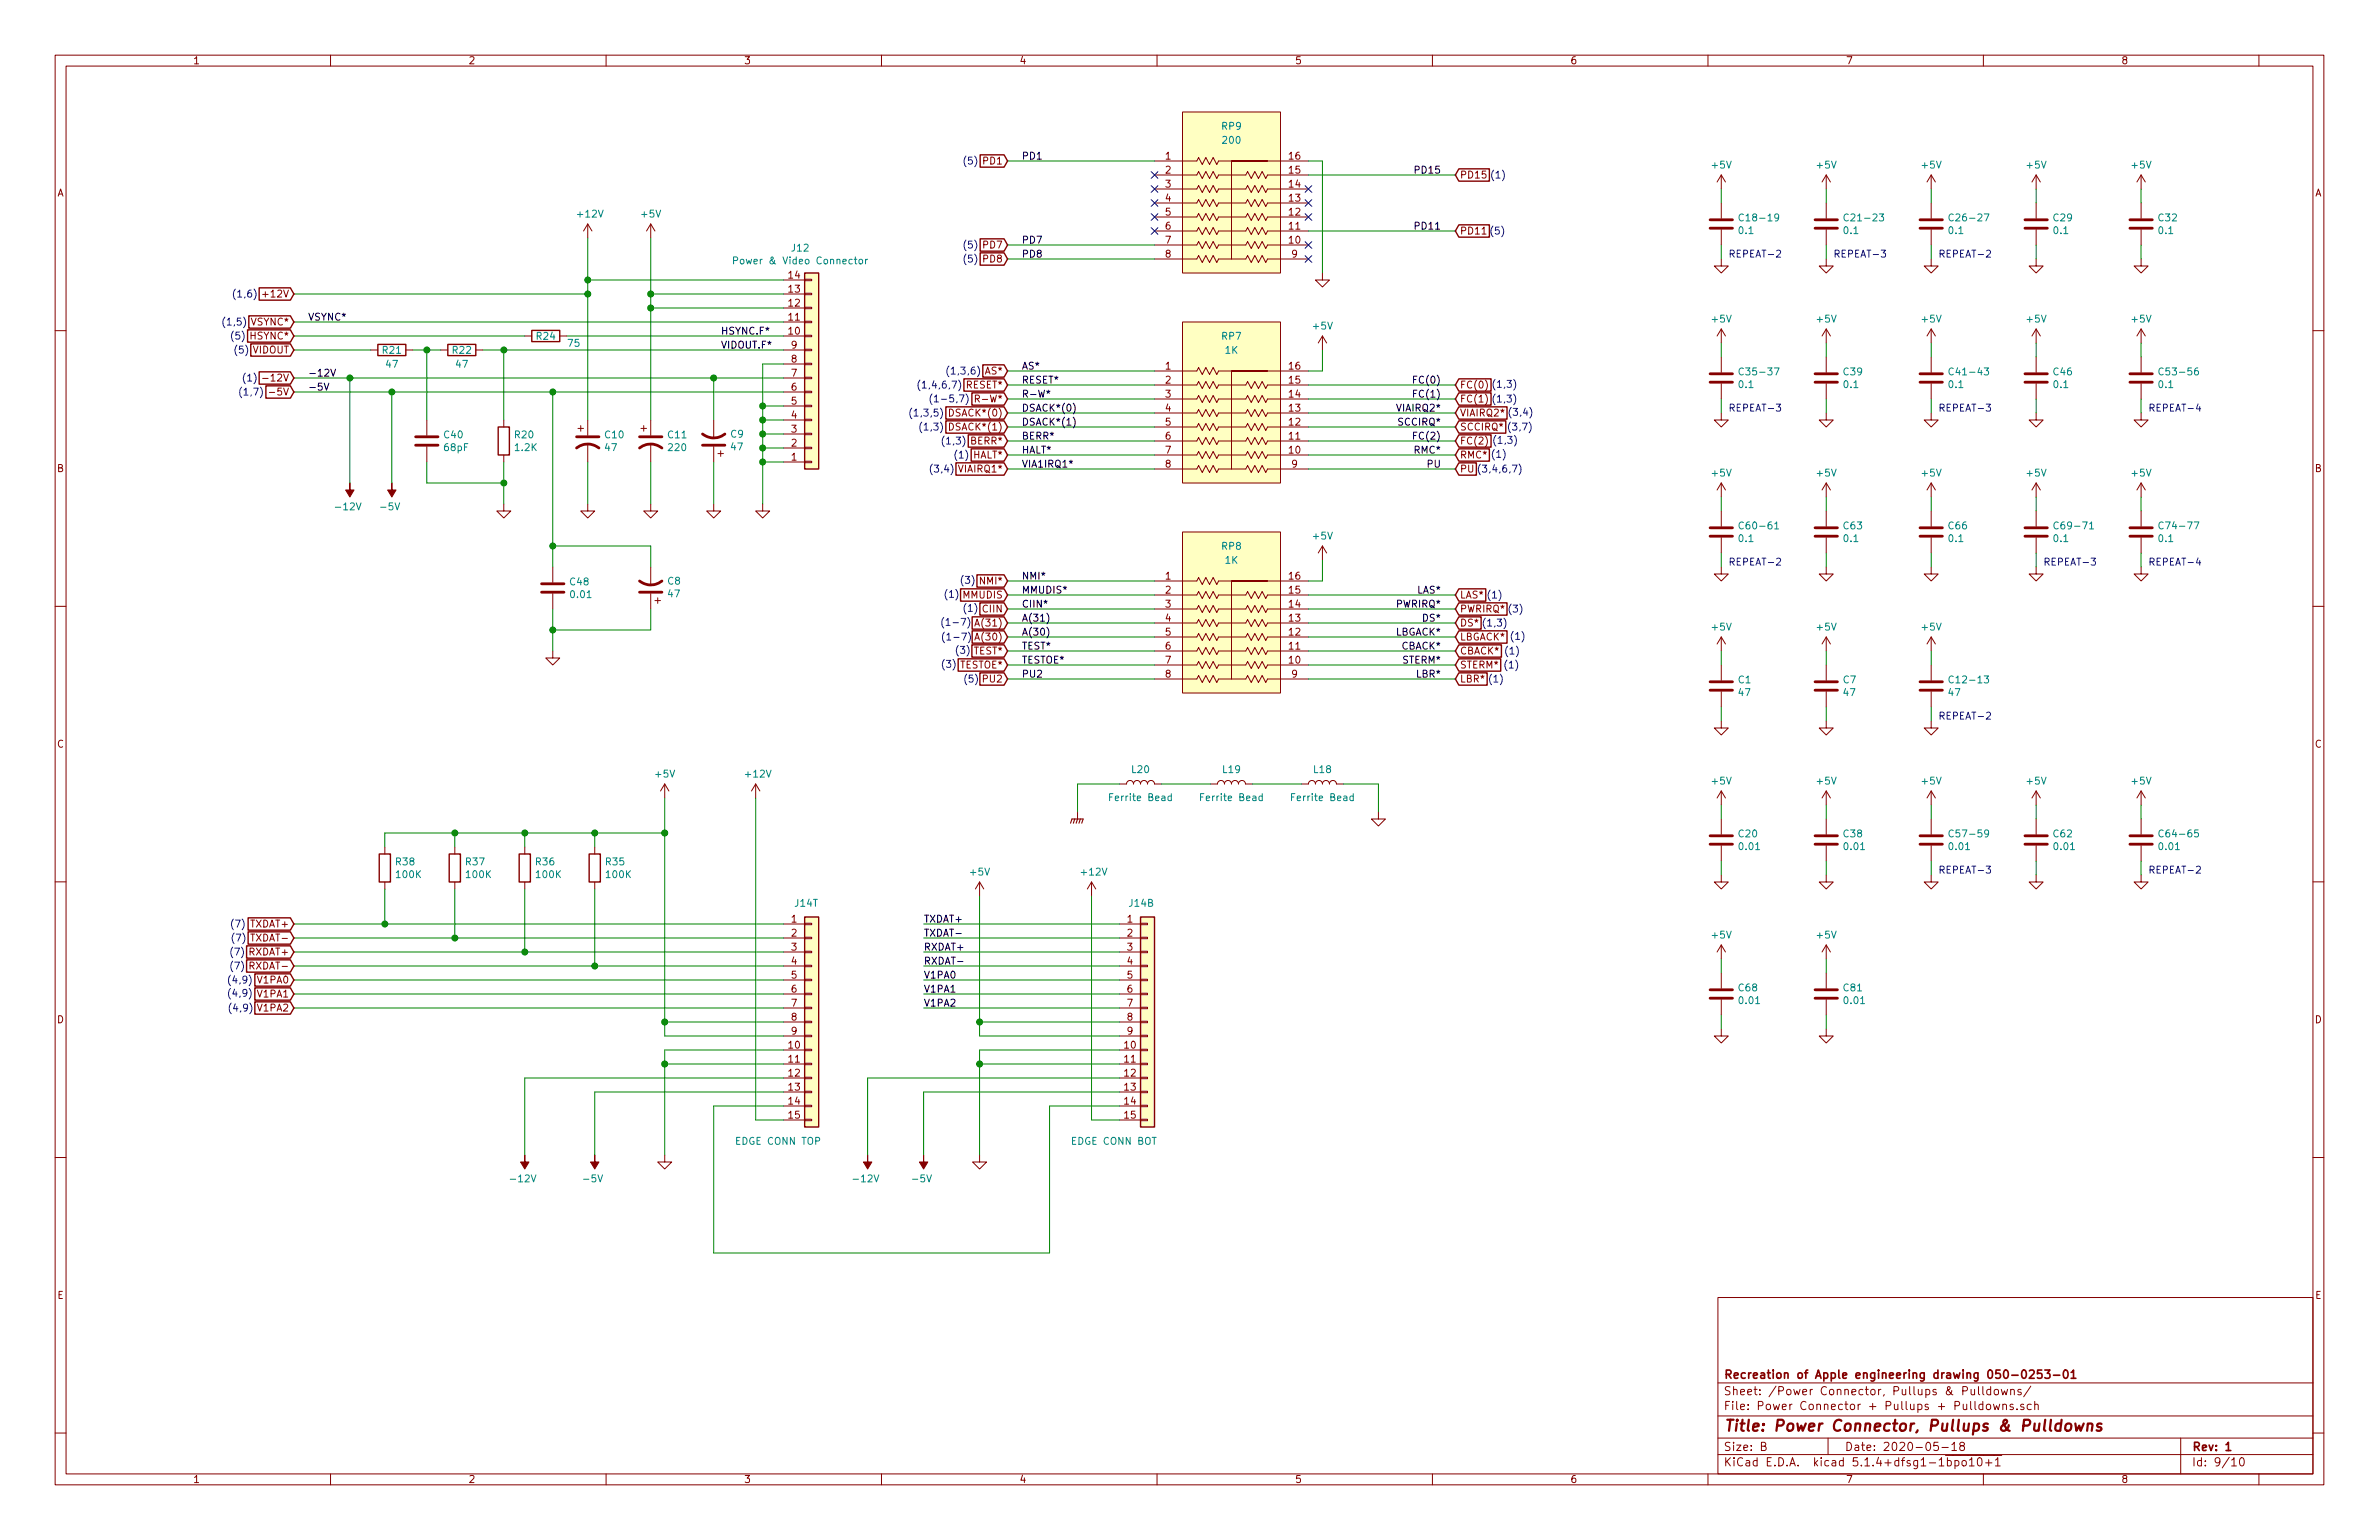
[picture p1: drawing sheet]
<svg xmlns="http://www.w3.org/2000/svg" width="432mm" height="279mm" viewBox="0 0 432 279" stroke-linecap="round" stroke-linejoin="round" font-family="sans-serif">
<defs><g id="words">
<text font-size="2.8" fill="#840000" x="312.8" y="259.7">Title: Power Connector, Pullups &amp; Pulldowns</text>
<g font-size="2.1" fill="#840000">
<text x="312.8" y="250.1">Recreation of Apple engineering drawing 050-0253-01</text>
<text x="312.8" y="255.8">File: Power Connector + Pullups + Pulldowns.sch</text>
<text x="312.8" y="253.1">Sheet: /Power Connector, Pullups &amp; Pulldowns/</text>
<text x="312.8" y="263.2">Size: B</text>
<text x="334.8" y="263.2">Date: 2020-05-18</text>
<text x="397.8" y="263.2">Rev: 1</text>
<text x="312.8" y="266">KiCad E.D.A. kicad 5.1.4+dfsg1-1bpo10+1</text>
<text x="397.8" y="266">Id: 9/10</text>
</g>
<g font-size="1.8" fill="#840000">
<text x="35" y="11.6">1</text>
<text x="85" y="11.6">2</text>
<text x="135" y="11.6">3</text>
<text x="185" y="11.6">4</text>
<text x="235" y="11.6">5</text>
<text x="285" y="11.6">6</text>
<text x="335" y="11.6">7</text>
<text x="385" y="11.6">8</text>
<text x="211.6" y="29">1</text>
<text x="234" y="29">16</text>
<text x="10.4" y="35.6">A</text>
<text x="211.6" y="31.5">2</text>
<text x="211.6" y="34">3</text>
<text x="234" y="34">14</text>
<text x="234" y="31.5">15</text>
<text x="420.2" y="35.6">A</text>
<text x="211.6" y="36.6">4</text>
<text x="211.6" y="39.1">5</text>
<text x="211.6" y="41.7">6</text>
<text x="234" y="41.7">11</text>
<text x="234" y="39.1">12</text>
<text x="234" y="36.6">13</text>
<text x="211.6" y="44.2">7</text>
<text x="211.6" y="46.7">8</text>
<text x="234" y="44.2">10</text>
<text x="234.5" y="46.7">9</text>
<text x="48.4" y="54">+12V</text>
<text x="143.2" y="53.1">13</text>
<text x="143.2" y="50.5">14</text>
<text x="143.2" y="58.2">11</text>
<text x="143.2" y="55.6">12</text>
<text x="143.2" y="60.7">10</text>
<text x="143.7" y="65.8">8</text>
<text x="143.7" y="63.2">9</text>
<text x="48.8" y="69.2">-12V</text>
<text x="49.8" y="71.8">-5V</text>
<text x="143.7" y="70.9">6</text>
<text x="143.7" y="68.3">7</text>
<text x="211.6" y="67.1">1</text>
<text x="211.6" y="69.6">2</text>
<text x="234" y="69.6">15</text>
<text x="234" y="67.1">16</text>
<text x="143.7" y="75.9">4</text>
<text x="143.7" y="73.4">5</text>
<text x="172.9" y="75.6">DSACK*(0)</text>
<text x="177.9" y="73">R-W*</text>
<text x="211.6" y="72.1">3</text>
<text x="211.6" y="74.7">4</text>
<text x="211.6" y="77.2">5</text>
<text x="234" y="77.2">12</text>
<text x="234" y="74.7">13</text>
<text x="234" y="72.1">14</text>
<text x="143.7" y="83.6">1</text>
<text x="143.7" y="81">2</text>
<text x="143.7" y="78.5">3</text>
<text x="172.9" y="78.1">DSACK*(1)</text>
<text x="211.6" y="79.8">6</text>
<text x="211.6" y="82.3">7</text>
<text x="234" y="82.3">10</text>
<text x="234" y="79.8">11</text>
<text x="264.9" y="80.6">FC(2)</text>
<text x="10.4" y="85.6">B</text>
<text x="211.6" y="84.8">8</text>
<text x="234.5" y="84.8">9</text>
<text x="420.2" y="85.6">B</text>
<text x="211.6" y="105.2">1</text>
<text x="211.6" y="107.7">2</text>
<text x="234" y="107.7">15</text>
<text x="234" y="105.2">16</text>
<text x="177.7" y="113.7">A(31)</text>
<text x="211.6" y="110.2">3</text>
<text x="211.6" y="112.8">4</text>
<text x="234" y="112.8">13</text>
<text x="234" y="110.2">14</text>
<text x="211.6" y="115.3">5</text>
<text x="211.6" y="117.9">6</text>
<text x="234" y="117.9">11</text>
<text x="234" y="115.3">12</text>
<text x="211.6" y="120.4">7</text>
<text x="211.6" y="122.9">8</text>
<text x="234" y="120.4">10</text>
<text x="234.5" y="122.9">9</text>
<text x="10.4" y="135.6">C</text>
<text x="420.2" y="135.6">C</text>
<text x="143.7" y="167.4">1</text>
<text x="204.6" y="167.4">1</text>
<text x="46.1" y="170.8">TXDAT-</text>
<text x="143.7" y="169.9">2</text>
<text x="143.7" y="172.5">3</text>
<text x="204.6" y="169.9">2</text>
<text x="204.6" y="172.5">3</text>
<text x="45.9" y="175.9">RXDAT-</text>
<text x="143.7" y="175">4</text>
<text x="143.7" y="177.5">5</text>
<text x="204.6" y="175">4</text>
<text x="204.6" y="177.5">5</text>
<text x="10.4" y="185.6">D</text>
<text x="143.7" y="180.1">6</text>
<text x="143.7" y="182.6">7</text>
<text x="143.7" y="185.2">8</text>
<text x="204.6" y="180.1">6</text>
<text x="204.6" y="182.6">7</text>
<text x="204.6" y="185.2">8</text>
<text x="420.2" y="185.6">D</text>
<text x="143.2" y="190.2">10</text>
<text x="143.7" y="187.7">9</text>
<text x="204.1" y="190.2">10</text>
<text x="204.6" y="187.7">9</text>
<text x="143.2" y="192.8">11</text>
<text x="143.2" y="195.3">12</text>
<text x="143.2" y="197.9">13</text>
<text x="204.1" y="192.8">11</text>
<text x="204.1" y="195.3">12</text>
<text x="204.1" y="197.9">13</text>
<text x="143.2" y="200.4">14</text>
<text x="143.2" y="202.9">15</text>
<text x="204.1" y="200.4">14</text>
<text x="204.1" y="202.9">15</text>
<text x="10.4" y="235.6">E</text>
<text x="420.2" y="235.6">E</text>
<text x="35" y="269">1</text>
<text x="85" y="269">2</text>
<text x="135" y="269">3</text>
<text x="185" y="269">4</text>
<text x="235" y="269">5</text>
<text x="285" y="269">6</text>
<text x="335" y="269">7</text>
<text x="385" y="269">8</text>
</g>
<g font-size="1.8" fill="#008484">
<text x="221.8" y="23.5">RP9</text>
<text x="222" y="26.1">200</text>
<text x="310.8" y="30.6">+5V</text>
<text x="329.9" y="30.6">+5V</text>
<text x="348.9" y="30.6">+5V</text>
<text x="368" y="30.6">+5V</text>
<text x="387" y="30.6">+5V</text>
<text x="105" y="39.5">+12V</text>
<text x="116.5" y="39.5">+5V</text>
<text x="316.4" y="40.2">C18-19</text>
<text x="335.4" y="40.2">C21-23</text>
<text x="354.5" y="40.2">C26-27</text>
<text x="372.8" y="40.2">C29</text>
<text x="391.8" y="40.2">C32</text>
<text x="134.4" y="48">Power &amp; Video Connector</text>
<text x="143.8" y="45.6">J12</text>
<text x="315.7" y="42.5">0.1</text>
<text x="334.7" y="42.5">0.1</text>
<text x="353.8" y="42.5">0.1</text>
<text x="372.8" y="42.5">0.1</text>
<text x="391.9" y="42.5">0.1</text>
<text x="238.4" y="59.8">+5V</text>
<text x="310.8" y="58.5">+5V</text>
<text x="329.9" y="58.5">+5V</text>
<text x="348.9" y="58.5">+5V</text>
<text x="368" y="58.5">+5V</text>
<text x="387" y="58.5">+5V</text>
<text x="69.5" y="64.2">R21</text>
<text x="82.2" y="64.2">R22</text>
<text x="97.4" y="61.6">R24</text>
<text x="103.2" y="62.9">75</text>
<text x="221.8" y="61.6">RP7</text>
<text x="222.4" y="64.2">1K</text>
<text x="70.2" y="66.7">47</text>
<text x="82.9" y="66.7">47</text>
<text x="315.7" y="70.4">0.1</text>
<text x="316.4" y="68.1">C35-37</text>
<text x="334.7" y="68.1">C39</text>
<text x="334.7" y="70.4">0.1</text>
<text x="353.8" y="70.4">0.1</text>
<text x="354.5" y="68.1">C41-43</text>
<text x="372.8" y="68.1">C46</text>
<text x="372.8" y="70.4">0.1</text>
<text x="391.9" y="70.4">0.1</text>
<text x="392.6" y="68.1">C53-56</text>
<text x="80.7" y="79.5">C40</text>
<text x="80.7" y="81.8">68pF</text>
<text x="93.5" y="79.5">R20</text>
<text x="93.6" y="81.8">1.2K</text>
<text x="109.9" y="79.5">C10</text>
<text x="109.9" y="81.8">47</text>
<text x="121.3" y="79.5">C11</text>
<text x="121.4" y="81.8">220</text>
<text x="132.7" y="79.4">C9</text>
<text x="132.8" y="81.7">47</text>
<text x="310.8" y="86.5">+5V</text>
<text x="329.9" y="86.5">+5V</text>
<text x="348.9" y="86.5">+5V</text>
<text x="368" y="86.5">+5V</text>
<text x="387" y="86.5">+5V</text>
<text x="61.3" y="92.6">-12V</text>
<text x="69.4" y="92.6">-5V</text>
<text x="221.8" y="99.7">RP8</text>
<text x="238.4" y="97.9">+5V</text>
<text x="315.7" y="98.3">0.1</text>
<text x="316.4" y="96">C60-61</text>
<text x="334.7" y="96">C63</text>
<text x="334.7" y="98.3">0.1</text>
<text x="353.7" y="96">C66</text>
<text x="353.8" y="98.3">0.1</text>
<text x="372.8" y="98.3">0.1</text>
<text x="373.5" y="96">C69-71</text>
<text x="391.9" y="98.3">0.1</text>
<text x="392.6" y="96">C74-77</text>
<text x="103.5" y="106.2">C48</text>
<text x="121.2" y="106.1">C8</text>
<text x="222.4" y="102.3">1K</text>
<text x="103.7" y="108.5">0.01</text>
<text x="121.3" y="108.4">47</text>
<text x="310.8" y="114.4">+5V</text>
<text x="329.9" y="114.4">+5V</text>
<text x="348.9" y="114.4">+5V</text>
<text x="315.5" y="124">C1</text>
<text x="334.6" y="124">C7</text>
<text x="354.5" y="124">C12-13</text>
<text x="315.6" y="126.3">47</text>
<text x="334.7" y="126.3">47</text>
<text x="353.7" y="126.3">47</text>
<text x="119" y="141.1">+5V</text>
<text x="135.5" y="141.1">+12V</text>
<text x="205.5" y="140.3">L20</text>
<text x="222" y="140.3">L19</text>
<text x="238.5" y="140.3">L18</text>
<text x="310.8" y="142.3">+5V</text>
<text x="329.9" y="142.3">+5V</text>
<text x="348.9" y="142.3">+5V</text>
<text x="368" y="142.3">+5V</text>
<text x="387" y="142.3">+5V</text>
<text x="201.9" y="145.3">Ferrite Bead</text>
<text x="218.4" y="145.3">Ferrite Bead</text>
<text x="234.9" y="145.3">Ferrite Bead</text>
<text x="315.6" y="151.9">C20</text>
<text x="315.8" y="154.2">0.01</text>
<text x="334.7" y="151.9">C38</text>
<text x="334.8" y="154.2">0.01</text>
<text x="353.9" y="154.2">0.01</text>
<text x="354.5" y="151.9">C57-59</text>
<text x="372.8" y="151.9">C62</text>
<text x="372.9" y="154.2">0.01</text>
<text x="392" y="154.2">0.01</text>
<text x="392.6" y="151.9">C64-65</text>
<text x="71.9" y="157">R38</text>
<text x="72" y="159.3">100K</text>
<text x="84.6" y="157">R37</text>
<text x="84.7" y="159.3">100K</text>
<text x="97.3" y="157">R36</text>
<text x="97.4" y="159.3">100K</text>
<text x="110" y="157">R35</text>
<text x="110.1" y="159.3">100K</text>
<text x="176.2" y="158.9">+5V</text>
<text x="196.4" y="158.9">+12V</text>
<text x="144.3" y="164.5">J14T</text>
<text x="205" y="164.5">J14B</text>
<text x="310.8" y="170.3">+5V</text>
<text x="329.9" y="170.3">+5V</text>
<text x="315.6" y="179.9">C68</text>
<text x="334.7" y="179.9">C81</text>
<text x="315.8" y="182.2">0.01</text>
<text x="334.8" y="182.2">0.01</text>
<text x="133.8" y="207.7">EDGE CONN TOP</text>
<text x="194.7" y="207.7">EDGE CONN BOT</text>
<text x="93" y="214.5">-12V</text>
<text x="106.2" y="214.5">-5V</text>
<text x="155.2" y="214.5">-12V</text>
<text x="165.9" y="214.5">-5V</text>
</g>
<g font-size="1.8" fill="#0000c2">
<text x="175.5" y="29.8">(5) PD1</text>
<text x="264.9" y="32.4">PD15 (1)</text>
<text x="175.5" y="47.6">(5) PD8</text>
<text x="175.5" y="45.1">(5) PD7</text>
<text x="264.9" y="42.5">PD11 (5)</text>
<text x="313.7" y="46.7">REPEAT-2</text>
<text x="332.7" y="46.7">REPEAT-3</text>
<text x="351.8" y="46.7">REPEAT-2</text>
<text x="43.2" y="54">(1,6)</text>
<text x="41.3" y="59.1">(1,5) VSYNC*</text>
<text x="42.5" y="61.6">(5) HSYNC*</text>
<text x="43.2" y="64.1">(5) VIDOUT</text>
<text x="44.4" y="71.8">(1,7)</text>
<text x="44.7" y="69.2">(1)</text>
<text x="168.2" y="70.5">(1,4,6,7) RESET*</text>
<text x="173.1" y="67.9">(1,3,6) AS*</text>
<text x="264.9" y="70.5">FC(0) (1,3)</text>
<text x="166.3" y="75.6">(1,3,5)</text>
<text x="170.9" y="73">(1-5,7)</text>
<text x="264.9" y="73">FC(1) (1,3)</text>
<text x="264.9" y="75.6">VIAIRQ2* (3,4)</text>
<text x="313.7" y="74.7">REPEAT-3</text>
<text x="351.8" y="74.7">REPEAT-3</text>
<text x="389.9" y="74.7">REPEAT-4</text>
<text x="167.8" y="78.1">(1,3)</text>
<text x="171.9" y="80.6">(1,3) BERR*</text>
<text x="173.9" y="83.2">(1) HALT*</text>
<text x="264.9" y="78.1">SCCIRQ* (3,7)</text>
<text x="264.9" y="83.2">RMC* (1)</text>
<text x="270.8" y="80.5">(1,3)</text>
<text x="169.7" y="85.7">(3,4) VIAIRQ1*</text>
<text x="264.9" y="85.7">PU (3,4,6,7)</text>
<text x="175" y="105.9">(3) NMI*</text>
<text x="313.7" y="102.6">REPEAT-2</text>
<text x="370.8" y="102.6">REPEAT-3</text>
<text x="389.9" y="102.6">REPEAT-4</text>
<text x="172.1" y="108.5">(1) MMUDIS</text>
<text x="172.7" y="113.5">(1-7)</text>
<text x="175.5" y="111">(1) CIIN</text>
<text x="264.9" y="108.6">LAS* (1)</text>
<text x="264.9" y="111.1">PWRIRQ* (3)</text>
<text x="264.9" y="113.7">DS* (1,3)</text>
<text x="172.8" y="116.2">(1-7) A(30)</text>
<text x="174.1" y="118.6">(3) TEST*</text>
<text x="264.9" y="116.2">LBGACK* (1)</text>
<text x="264.9" y="118.7">CBACK* (1)</text>
<text x="171.6" y="121.2">(3) TESTOE*</text>
<text x="175.6" y="123.8">(5) PU2</text>
<text x="264.9" y="121.3">STERM* (1)</text>
<text x="264.9" y="123.8">LBR* (1)</text>
<text x="351.8" y="130.6">REPEAT-2</text>
<text x="351.8" y="158.5">REPEAT-3</text>
<text x="389.9" y="158.5">REPEAT-2</text>
<text x="42.4" y="173.4">(7) RXDAT+</text>
<text x="42.5" y="168.3">(7) TXDAT+</text>
<text x="42.7" y="170.8">(7)</text>
<text x="42.3" y="178.4">(4,9) V1PA0</text>
<text x="42.4" y="175.9">(7)</text>
<text x="42.3" y="180.8">(4,9) V1PA1</text>
<text x="42.5" y="183.5">(4,9) V1PA2</text>
</g>
<g font-size="1.8">
<text x="185.4" y="29">PD1</text>
<text x="257.2" y="31.5">PD15</text>
<text x="257.2" y="41.7">PD11</text>
<text x="185.4" y="46.7">PD8</text>
<text x="185.4" y="44.2">PD7</text>
<text x="55.9" y="58.2">VSYNC*</text>
<text x="130.8" y="60.7">HSYNC.F*</text>
<text x="130.8" y="63.2">VIDOUT.F*</text>
<text x="55.9" y="68.3">-12V</text>
<text x="55.9" y="70.9">-5V</text>
<text x="185.4" y="67.1">AS*</text>
<text x="185.4" y="69.6">RESET*</text>
<text x="257.1" y="69.6">FC(0)</text>
<text x="185.4" y="72.1">R-W*</text>
<text x="185.4" y="77.2">DSACK*(1)</text>
<text x="185.4" y="74.7">DSACK*(0)</text>
<text x="253.8" y="74.7">VIAIRQ2*</text>
<text x="254.1" y="77.2">SCCIRQ*</text>
<text x="257.1" y="72.1">FC(1)</text>
<text x="185.4" y="82.3">HALT*</text>
<text x="185.4" y="79.8">BERR*</text>
<text x="256.9" y="82.3">RMC*</text>
<text x="257.1" y="79.8">FC(2)</text>
<text x="185.4" y="84.8">VIA1IRQ1*</text>
<text x="259.2" y="84.8">PU</text>
<text x="185.4" y="107.7">MMUDIS*</text>
<text x="185.4" y="105.2">NMI*</text>
<text x="257.4" y="107.7">LAS*</text>
<text x="185.4" y="112.8">A(31)</text>
<text x="185.4" y="110.2">CIIN*</text>
<text x="253.7" y="110.2">PWRIRQ*</text>
<text x="258.5" y="112.8">DS*</text>
<text x="185.4" y="117.9">TEST*</text>
<text x="185.4" y="115.3">A(30)</text>
<text x="253.4" y="115.3">LBGACK*</text>
<text x="254.6" y="117.9">CBACK*</text>
<text x="185.4" y="122.9">PU2</text>
<text x="185.4" y="120.4">TESTOE*</text>
<text x="254.7" y="120.4">STERM*</text>
<text x="257.3" y="122.9">LBR*</text>
<text x="167.6" y="167.4">TXDAT+</text>
<text x="167.6" y="169.9">TXDAT-</text>
<text x="167.6" y="172.5">RXDAT+</text>
<text x="167.6" y="175">RXDAT-</text>
<text x="167.6" y="177.5">V1PA0</text>
<text x="167.6" y="180.1">V1PA1</text>
<text x="167.6" y="182.6">V1PA2</text>
</g>
</g></defs>
<g fill="none" stroke="#840000" stroke-width=".18">
<path d="M10 10h411.8v259.4h-411.8zM12 12h407.8v255.4h-407.8zM60 10v2M110 10v2M160 10v2M210 10v2M260 10v2M310 10v2M360 10v2M410 10v2M209.5 39.4h5.1M209.5 36.8h5.1"/>
<path d="M209.5 34.3h5.1M209.5 31.8h5.1M209.5 29.2h5.1M214.6 20.3h17.8v29.2h-17.8zM214.6 39.4h2.6l.4-.7 .6 1.3 .7-1.3 .6 1.3 .7-1.3 .7 1.3 .3-.6h4.9l.3-.7 .7 1.3 .7-1.3 .6 1.3 .7-1.3 .6 1.3 .4-.6h2.3M214.6 36.8h2.6l.4-.6 .6 1.3 .7-1.3 .6 1.3 .7-1.3 .7 1.3 .3-.7h4.9l.3-.6 .7 1.3 .7-1.3 .6 1.3 .7-1.3 .6 1.3 .4-.7h2.3M214.6 34.3h2.6l.4-.6 .6 1.2 .7-1.2 .6 1.2 .7-1.2 .7 1.2 .3-.6h4.9l.3-.6 .7 1.2 .7-1.2 .6 1.2 .7-1.2 .6 1.2 .4-.6h2.3M214.6 31.8h2.6l.4-.7 .6 1.3 .7-1.3 .6 1.3 .7-1.3 .7 1.3 .3-.6h4.9l.3-.7 .7 1.3 .7-1.3 .6 1.3 .7-1.3 .6 1.3 .4-.6h2.3M214.6 29.2h2.6l.4-.6 .6 1.2 .7-1.2 .6 1.2 .7-1.2 .7 1.2 .3-.6h2.3v17.8M230.1 29.2h-6.6h8.9M232.5 39.4h5M232.5 36.8h5"/>
<path d="M232.5 34.3h5M232.5 31.8h5M232.5 29.2h5M312.4 31.8v2.5M312.4 36.8v2.8M312.4 31.8l-.7 1.2M312.4 31.8l.8 1.2M331.5 31.8l-.8 1.2M331.5 31.8v2.5M331.5 36.8v2.8M331.5 31.8l.7 1.2M350.5 31.8v2.5"/>
<path d="M350.5 36.8v2.8M350.5 31.8l-.7 1.2M350.5 31.8l.8 1.2M369.6 31.8v2.5M369.6 36.8v2.8M369.6 31.8l-.8 1.2M369.6 31.8l.7 1.2M388.6 31.8v2.5M388.6 36.8v2.8M388.6 31.8l-.7 1.2M388.6 31.8l.8 1.2M10 60h2"/>
<path d="M47.7 53.4h1M106.7 40.6v2.6M106.7 40.6l-.8 1.3M106.7 40.6l.7 1.3M118.1 40.6l-.8 1.3M118.1 40.6v2.6M118.1 40.6l.8 1.3M142.2 58.4h3.8M142.2 55.9h3.8M142.2 53.3h3.8M142.2 50.8h3.8M146 58.3h1.3v.2h-1.3z"/>
<path d="M146 55.8h1.3v.2h-1.3zM146 53.2h1.3v.3h-1.3zM146 50.7h1.3v.2h-1.3zM209.5 47h5.1M209.5 44.5h5.1M209.5 41.9h5.1M214.6 58.4h17.8v29.2h-17.8zM214.6 47h2.6l.4-.6 .6 1.2 .7-1.2 .6 1.2 .7-1.2 .7 1.2 .3-.6h2.3M214.6 44.5h2.6l.4-.7 .6 1.3 .7-1.3 .6 1.3 .7-1.3 .7 1.3 .3-.6h4.9l.3-.7 .7 1.3 .7-1.3 .6 1.3 .7-1.3 .6 1.3 .4-.6h2.3M214.6 41.9h2.6l.4-.6 .6 1.2 .7-1.2 .6 1.2 .7-1.2 .7 1.2 .3-.6h4.9l.3-.6 .7 1.2 .7-1.2 .6 1.2 .7-1.2 .6 1.2 .4-.6h2.3M223.5 47h2.6l.3-.6 .7 1.2 .7-1.2 .6 1.2 .7-1.2 .6 1.2 .4-.6h2.3M232.5 47h5"/>
<path d="M232.5 44.5h5M232.5 41.9h5M240 49.5v1.3h1.3l-1.3 1.3-1.2-1.3h1.2M312.4 47v1.3h1.3l-1.3 1.2-1.3-1.2h1.3M312.4 59.7l-.7 1.3M312.4 41.7v2.8M312.4 59.7v2.5M312.4 59.7l.8 1.3M331.5 47v1.3h1.2l-1.2 1.2-1.3-1.2h1.3M331.5 41.7v2.8M331.5 59.7v2.5M331.5 59.7l-.8 1.3"/>
<path d="M331.5 59.7l.7 1.3M350.5 47v1.3h1.3l-1.3 1.2-1.3-1.2h1.3M350.5 41.7v2.8M350.5 59.7v2.5M350.5 59.7l-.7 1.3M350.5 59.7l.8 1.3M369.6 47v1.3h1.2l-1.2 1.2-1.3-1.2h1.3M369.6 41.7v2.8M369.6 59.7v2.5M369.6 59.7l-.8 1.3M369.6 59.7l.7 1.3M388.6 47v1.3h1.3l-1.3 1.2-1.3-1.2h1.3"/>
<path d="M388.6 41.7v2.8M388.6 59.7v2.5M388.6 59.7l-.7 1.3M388.6 59.7l.8 1.3M419.8 60h2M47.7 68.7h1M48.9 71.2h1M67.3 63.5h1.3M73.7 63.5h1.2M77.5 76.2v2.8M80 63.5h1.3M86.4 63.5h1.2"/>
<path d="M91.4 76.2v1.3M95.2 61h1.3M101.6 61h1.3M104.9 77.7h1M105.4 77.2v1M106.7 76.2v2.8M116.3 77.7h1M116.8 77.2v1M118.1 76.2v2.8M129.5 76.2v3.3M142.2 63.5h3.8M142.2 61h3.8"/>
<path d="M142.2 78.7h3.8M142.2 76.2h3.8M142.2 73.7h3.8M142.2 71.1h3.8M142.2 68.6h3.8M142.2 66h3.8M146 63.4h1.3v.2h-1.3zM146 60.8h1.3v.3h-1.3zM146 65.9h1.3v.3h-1.3zM146 71h1.3v.2h-1.3zM146 73.5h1.3v.3h-1.3zM146 76.1h1.3v.2h-1.3z"/>
<path d="M146 78.6h1.3v.3h-1.3zM146 68.5h1.3v.2h-1.3zM172.3 76.8a.64 .64 0 0 1 .8 .6 .64 .64 0 0 1-.8 .6zM172.3 74.2a.64 .64 0 0 1 .8 .7 .64 .64 0 0 1-.8 .6zM177 72.3h.6l.2-.2-.1-.3-.2-.1h-.5v1.2M177.3 72.3l.5 .6M209.5 77.5h5.1M209.5 74.9h5.1M209.5 72.4h5.1M209.5 69.9h5.1M209.5 67.3h5.1M214.6 77.5h2.6l.4-.7 .6 1.3 .7-1.3 .6 1.3 .7-1.3 .7 1.3 .3-.6h4.9l.3-.7 .7 1.3 .7-1.3 .6 1.3 .7-1.3 .6 1.3 .4-.6h2.3"/>
<path d="M214.6 74.9h2.6l.4-.6 .6 1.3 .7-1.3 .6 1.3 .7-1.3 .7 1.3 .3-.7h4.9l.3-.6 .7 1.3 .7-1.3 .6 1.3 .7-1.3 .6 1.3 .4-.7h2.3M214.6 72.4h2.6l.4-.6 .6 1.2 .7-1.2 .6 1.2 .7-1.2 .7 1.2 .3-.6h4.9l.3-.6 .7 1.2 .7-1.2 .6 1.2 .7-1.2 .6 1.2 .4-.6h2.3M214.6 69.9h2.6l.4-.7 .6 1.3 .7-1.3 .6 1.3 .7-1.3 .7 1.3 .3-.6h4.9l.3-.7 .7 1.3 .7-1.3 .6 1.3 .7-1.3 .6 1.3 .4-.6h2.3M214.6 67.3h2.6l.4-.6 .6 1.2 .7-1.2 .6 1.2 .7-1.2 .7 1.2 .3-.6h2.3v17.8M230.1 67.3h-6.6h8.9M232.5 77.5h5M232.5 74.9h5M232.5 72.4h5M232.5 69.9h5M232.5 67.3h5M240 61l-.7 1.2M240 61v2.5"/>
<path d="M240 61l.8 1.2M269.6 79.1a1.4 1.4 0 0 1 0 2M312.4 74.9v1.3h1.3l-1.3 1.3-1.3-1.3h1.3M312.4 64.8v2.8M312.4 69.6v2.8M331.5 74.9v1.3h1.2l-1.2 1.3-1.3-1.3h1.3M331.5 64.8v2.8M331.5 69.6v2.8M350.5 74.9v1.3h1.3l-1.3 1.3-1.3-1.3h1.3M350.5 64.8v2.8M350.5 69.6v2.8M369.6 74.9v1.3h1.2l-1.2 1.3-1.3-1.3h1.3"/>
<path d="M369.6 64.8v2.8M369.6 69.6v2.8M388.6 74.9v1.3h1.3l-1.3 1.3-1.3-1.3h1.3M388.6 64.8v2.8M388.6 69.6v2.8M77.5 81v2.8M91.4 91.4v1.3h1.3l-1.3 1.3-1.2-1.3h1.2M91.4 82.6v1.2M106.7 91.4v1.3h1.2l-1.2 1.3-1.3-1.3h1.3M106.7 80.5v3.3M118.1 91.4v1.3h1.3l-1.3 1.3-1.3-1.3h1.3M118.1 80.5v3.3"/>
<path d="M129.5 91.4v1.3h1.3l-1.3 1.3-1.2-1.3h1.2M129.5 81v2.8M130.3 82.3h1M130.8 81.8v1M138.4 91.4v1.3h1.3l-1.3 1.3-1.2-1.3h1.2M142.2 83.8h3.8M142.2 81.3h3.8M146 81.2h1.3v.2h-1.3zM146 83.7h1.3v.2h-1.3zM209.5 85.1h5.1M209.5 82.6h5.1M209.5 80h5.1"/>
<path d="M214.6 96.5h17.8v29.2h-17.8zM214.6 85.1h2.6l.4-.6 .6 1.2 .7-1.2 .6 1.2 .7-1.2 .7 1.2 .3-.6h2.3M214.6 82.6h2.6l.4-.7 .6 1.3 .7-1.3 .6 1.3 .7-1.3 .7 1.3 .3-.6h4.9l.3-.7 .7 1.3 .7-1.3 .6 1.3 .7-1.3 .6 1.3 .4-.6h2.3M214.6 80h2.6l.4-.6 .6 1.2 .7-1.2 .6 1.2 .7-1.2 .7 1.2 .3-.6h4.9l.3-.6 .7 1.2 .7-1.2 .6 1.2 .7-1.2 .6 1.2 .4-.6h2.3M223.5 85.1h2.6l.3-.6 .7 1.2 .7-1.2 .6 1.2 .7-1.2 .6 1.2 .4-.6h2.3M232.5 85.1h5M232.5 82.6h5M232.5 80h5M240 99.1v2.5M240 99.1l-.7 1.2M240 99.1l.8 1.2M312.4 87.6v2.6"/>
<path d="M312.4 92.7v2.8M312.4 97.5v2.8M312.4 87.6l-.7 1.3M312.4 87.6l.8 1.3M331.5 87.6v2.6M331.5 92.7v2.8M331.5 97.5v2.8M331.5 87.6l-.8 1.3M331.5 87.6l.7 1.3M350.5 87.6v2.6M350.5 92.7v2.8M350.5 97.5v2.8"/>
<path d="M350.5 87.6l-.7 1.3M350.5 87.6l.8 1.3M369.6 87.6v2.6M369.6 92.7v2.8M369.6 97.5v2.8M369.6 87.6l-.8 1.3M369.6 87.6l.7 1.3M388.6 87.6v2.6M388.6 92.7v2.8M388.6 97.5v2.8M388.6 87.6l-.7 1.3M388.6 87.6l.8 1.3"/>
<path d="M10 110h2M100.3 118.1v1.3h1.3l-1.3 1.3-1.2-1.3h1.2M100.3 102.9v2.8M100.3 107.7v2.8M118.1 102.9v3.3M118.1 107.7v2.8M118.9 109h1M119.4 108.5v1M176.9 113.6l.4-1.3 .5 1.3M177 113.2h.6M209.5 118.1h5.1M209.5 115.6h5.1"/>
<path d="M209.5 113h5.1M209.5 110.5h5.1M209.5 108h5.1M209.5 105.4h5.1M214.6 118.1h2.6l.4-.6 .6 1.2 .7-1.2 .6 1.2 .7-1.2 .7 1.2 .3-.6h4.9l.3-.6 .7 1.2 .7-1.2 .6 1.2 .7-1.2 .6 1.2 .4-.6h2.3M214.6 115.6h2.6l.4-.7 .6 1.3 .7-1.3 .6 1.3 .7-1.3 .7 1.3 .3-.6h4.9l.3-.7 .7 1.3 .7-1.3 .6 1.3 .7-1.3 .6 1.3 .4-.6h2.3M214.6 113h2.6l.4-.6 .6 1.3 .7-1.3 .6 1.3 .7-1.3 .7 1.3 .3-.7h4.9l.3-.6 .7 1.3 .7-1.3 .6 1.3 .7-1.3 .6 1.3 .4-.7h2.3M214.6 110.5h2.6l.4-.6 .6 1.2 .7-1.2 .6 1.2 .7-1.2 .7 1.2 .3-.6h4.9l.3-.6 .7 1.2 .7-1.2 .6 1.2 .7-1.2 .6 1.2 .4-.6h2.3M214.6 108h2.6l.4-.7 .6 1.3 .7-1.3 .6 1.3 .7-1.3 .7 1.3 .3-.6h4.9l.3-.7 .7 1.3 .7-1.3 .6 1.3 .7-1.3 .6 1.3 .4-.6h2.3M214.6 105.4h2.6l.4-.6 .6 1.2 .7-1.2 .6 1.2 .7-1.2 .7 1.2 .3-.6h2.3v17.8M230.1 105.4h-6.6h8.9M232.5 118.1h5"/>
<path d="M232.5 115.6h5M232.5 113h5M232.5 110.5h5M232.5 108h5M232.5 105.4h5M312.4 102.9v1.2h1.3l-1.3 1.3-1.3-1.3h1.3M312.4 115.6v2.5M312.4 115.6l-.7 1.2M312.4 115.6l.8 1.2M331.5 102.9v1.2h1.2l-1.2 1.3-1.3-1.3h1.3M331.5 115.6v2.5M331.5 115.6l-.8 1.2"/>
<path d="M331.5 115.6l.7 1.2M350.5 102.9v1.2h1.3l-1.3 1.3-1.3-1.3h1.3M350.5 115.6v2.5M350.5 115.6l-.7 1.2M350.5 115.6l.8 1.2M369.6 102.9v1.2h1.2l-1.2 1.3-1.3-1.3h1.3M388.6 102.9v1.2h1.3l-1.3 1.3-1.3-1.3h1.3M419.8 110h2M209.5 123.2h5.1M209.5 120.7h5.1M214.6 123.2h2.6l.4-.6 .6 1.2 .7-1.2 .6 1.2 .7-1.2 .7 1.2 .3-.6h2.3M214.6 120.7h2.6l.4-.7 .6 1.3 .7-1.3 .6 1.3 .7-1.3 .7 1.3 .3-.6h4.9l.3-.7 .7 1.3 .7-1.3 .6 1.3 .7-1.3 .6 1.3 .4-.6h2.3"/>
<path d="M223.5 123.2h2.6l.3-.6 .7 1.2 .7-1.2 .6 1.2 .7-1.2 .6 1.2 .4-.6h2.3M232.5 123.2h5M232.5 120.7h5M312.4 130.8v1.3h1.3l-1.3 1.3-1.3-1.3h1.3M312.4 120.7v2.7M312.4 125.5v2.8M331.5 130.8v1.3h1.2l-1.2 1.3-1.3-1.3h1.3M331.5 120.7v2.7M331.5 125.5v2.8M350.5 130.8v1.3h1.3l-1.3 1.3-1.3-1.3h1.3M350.5 120.7v2.7M350.5 125.5v2.8"/>
<path d="M10 160h2M69.8 153.7v1.2M82.5 153.7v1.2M95.2 153.7v1.2M107.9 153.7v1.2M120.6 142.2l-.7 1.3M120.6 142.2v2.6M120.6 142.2l.8 1.3M137.2 142.2l-.8 1.3M137.2 142.2v2.6M137.2 142.2l.7 1.3M195.6 147.3v1.3"/>
<path d="M203.2 142.2h1.3a.63 .63 0 0 1 .6-.6 .63 .63 0 0 1 .6 .6 .63 .63 0 0 1 .7-.6 .63 .63 0 0 1 .6 .6 .63 .63 0 0 1 .6-.6 .63 .63 0 0 1 .7 .6 .63 .63 0 0 1 .6-.6 .63 .63 0 0 1 .6 .6h1.3M219.7 142.2h1.3a.63 .63 0 0 1 .6-.6 .63 .63 0 0 1 .6 .6 .63 .63 0 0 1 .7-.6 .63 .63 0 0 1 .6 .6 .63 .63 0 0 1 .7-.6 .63 .63 0 0 1 .6 .6 .63 .63 0 0 1 .6-.6 .63 .63 0 0 1 .7 .6h1.2M236.2 142.2h1.3a.63 .63 0 0 1 .6-.6 .63 .63 0 0 1 .7 .6 .63 .63 0 0 1 .6-.6 .63 .63 0 0 1 .6 .6 .63 .63 0 0 1 .7-.6 .63 .63 0 0 1 .6 .6 .63 .63 0 0 1 .6-.6 .63 .63 0 0 1 .7 .6h1.2M250.2 147.3v1.3h1.3l-1.3 1.3-1.3-1.3h1.3M312.4 158.8v1.2h1.3l-1.3 1.3-1.3-1.3h1.3M312.4 143.5v2.6M312.4 148.6v2.8M312.4 153.4v2.8M312.4 143.5l-.7 1.3M312.4 143.5l.8 1.3M331.5 158.8v1.2h1.2l-1.2 1.3-1.3-1.3h1.3M331.5 143.5v2.6"/>
<path d="M331.5 148.6v2.8M331.5 153.4v2.8M331.5 143.5l-.8 1.3M331.5 143.5l.7 1.3M350.5 158.8v1.2h1.3l-1.3 1.3-1.3-1.3h1.3M350.5 143.5v2.6M350.5 148.6v2.8M350.5 153.4v2.8M350.5 143.5l-.7 1.3M350.5 143.5l.8 1.3M369.6 158.8v1.2h1.2l-1.2 1.3-1.3-1.3h1.3M369.6 143.5v2.6"/>
<path d="M369.6 148.6v2.8M369.6 153.4v2.8M369.6 143.5l-.8 1.3M369.6 143.5l.7 1.3M388.6 158.8v1.2h1.3l-1.3 1.3-1.3-1.3h1.3M388.6 143.5v2.6M388.6 148.6v2.8M388.6 153.4v2.8M388.6 143.5l-.7 1.3M388.6 143.5l.8 1.3M419.8 160h2M45.4 175.2h.6l.1-.2v-.3l-.2-.2h-.5v1.3"/>
<path d="M69.8 160v1.3M82.5 160v1.3M95.2 160v1.3M107.9 160v1.3M142.2 167.6h3.8M142.2 170.2h3.8M142.2 172.7h3.8M142.2 175.3h3.8M142.2 177.8h3.8M146 177.7h1.3v.2h-1.3zM146 175.1h1.3v.3h-1.3zM146 172.6h1.3v.2h-1.3z"/>
<path d="M146 170.1h1.3v.2h-1.3zM146 167.5h1.3v.3h-1.3zM177.8 160l-.8 1.3M177.8 160v2.6M177.8 160l.8 1.3M198.1 160l-.7 1.3M198.1 160v2.6M198.1 160l.8 1.3M203.2 167.6h3.8M203.2 170.2h3.8M203.2 172.7h3.8M203.2 175.3h3.8"/>
<path d="M203.2 177.8h3.8M207 177.7h1.3v.2h-1.3zM207 175.1h1.3v.3h-1.3zM207 172.6h1.3v.2h-1.3zM207 170.1h1.3v.2h-1.3zM207 167.5h1.3v.3h-1.3zM312.4 171.5v2.5M312.4 176.5v2.8M312.4 171.5l-.7 1.2M312.4 171.5l.8 1.2M331.5 171.5v2.5M331.5 176.5v2.8"/>
<path d="M331.5 171.5l-.8 1.2M331.5 171.5l.7 1.2M142.2 190.5h3.8M142.2 193h3.8M142.2 195.6h3.8M142.2 198.1h3.8M142.2 180.3h3.8M142.2 182.9h3.8M142.2 185.4h3.8M142.2 188h3.8M146 190.4h1.3v.2h-1.3zM146 192.9h1.3v.3h-1.3z"/>
<path d="M146 195.5h1.3v.2h-1.3zM146 198h1.3v.2h-1.3zM146 187.8h1.3v.3h-1.3zM146 182.8h1.3v.2h-1.3zM146 180.2h1.3v.3h-1.3zM146 185.3h1.3v.2h-1.3zM203.2 190.5h3.8M203.2 193h3.8M203.2 195.6h3.8M203.2 198.1h3.8M203.2 180.3h3.8M203.2 182.9h3.8"/>
<path d="M203.2 185.4h3.8M203.2 188h3.8M207 190.4h1.3v.2h-1.3zM207 192.9h1.3v.3h-1.3zM207 195.5h1.3v.2h-1.3zM207 198h1.3v.2h-1.3zM207 187.8h1.3v.3h-1.3zM207 182.8h1.3v.2h-1.3zM207 180.2h1.3v.3h-1.3zM207 185.3h1.3v.2h-1.3zM312.4 186.7v1.3h1.3l-1.3 1.2-1.3-1.2h1.3M312.4 181.4v2.8"/>
<path d="M331.5 186.7v1.3h1.2l-1.2 1.2-1.3-1.2h1.3M331.5 181.4v2.8M10 210h2M120.6 209.6v1.2h1.3l-1.3 1.3-1.2-1.3h1.2M142.2 200.7h3.8M142.2 203.2h3.8M146 200.5h1.3v.3h-1.3zM146 203.1h1.3v.2h-1.3zM177.8 209.6v1.2h1.3l-1.3 1.3-1.3-1.3h1.3M203.2 200.7h3.8M203.2 203.2h3.8M207 200.5h1.3v.3h-1.3z"/>
<path d="M207 203.1h1.3v.2h-1.3zM419.8 210h2M311.8 235.4h108v32h-108zM10 260h2M311.8 256.9h108M311.8 250.9h108M357.8 252.1v.9l.4 .1 .2-.2M358.4 252.1v1M359.1 251.6v1.3l.2 .2M359.9 254.8h-.4l-.3 .2 .1 .6 .2 .2 .4-.1M359.9 251.6v1.3l.2 .2M359.9 254.3v1.5"/>
<path d="M360.6 254.9l.2-.1 .4 .1 .1 .6-.1 .2-.4 .1-.2-.2zM361.3 252.1h-.4l-.3 .2 .1 .6 .2 .2 .4-.1M361.3 251.6v1.5M361.8 254.8l.3 1 .3-.8 .3 .8 .3-1M362 252.2l.3-.1 .4 .1v.7l-.2 .2-.5-.2zM363.2 252.1l.3 1 .3-.8 .3 .8 .3-1M363.5 254.9l.1-.1a.37 .37 0 0 1 .6 .2v.8M363.5 254.8v1M364.9 252.2l.1-.1a.37 .37 0 0 1 .6 .2v.8M364.9 252.1v1M365.4 254.8h-.4l-.2 .2 .1 .2 .5 .1v.4h-.6M366.1 255.6v.2"/>
<path d="M366.8 252.1h-.4l-.2 .2 .1 .2 .5 .1v.4h-.6M367.3 254.8h-.3l-.2 .2v.2l.5 .1v.4h-.5M368.6 251.5l-1.3 1.9M368.7 254.8h-.5l-.3 .2 .1 .6 .2 .2 .5-.1M369.3 254.9l.2-.1h.4l.1 1M369.3 254.3v1.5M419.8 260h2M60 267.4v2M110 267.4v2M160 267.4v2M210 267.4v2M260 267.4v2"/>
<path d="M310 267.4v2M311.8 263.9h108M311.8 260.9h108M319.7 262.4l.7-.1 .1-.2-.1-.4h-.7v1.5h.6l.3-.3a.41 .41 0 0 0-.4-.5M331.8 260.9v3M351.8 261.7h-.7l-.1 .7 .2-.1h.5l.1 .2v.5l-.2 .2-.6-.2M352.5 262.6h1.1M353.1 264.1h10.2M353.5 265h.4l.3 .3-.1 .6h-.6M353.5 264.5v1.5M354.3 262.1l.4-.4v1.5M354.3 263.2h.8"/>
<path d="M354.8 265h.4l.3 .3v.5l-.3 .2-.4-.1M354.8 265v1.5M356 262.3l-.3-.3 .1-.2 .2-.1h.4l.2 .3-.1 .2-.5 .1-.3 .3 .1 .4 .2 .2h.3l.3-.3-.1-.4-.2-.2M356.2 265.1l.2-.1 .4 .1v.7l-.2 .2-.4-.2zM357.5 264.9l.4-.4v1.5M357.5 266h.8M359 264.6l.4-.1a.94 .94 0 0 1 0 1.5l-.4-.3-.1-.7zM360 267.4v2M360.4 265.4h1.1M361 264.8v1.2M362.2 264.9l.4-.4v1.5M362.2 266h.8"/>
<path d="M395.8 260.9v6.5M405.1 264.9l.4-.4v1.5M405.1 266h.8M406.6 264.6l.3-.1a.86 .86 0 0 1 .1 1.5 .79 .79 0 0 1-.4-1.4zM410 267.4v2"/>
</g>
<path d="M365.2 249.5h1.1M367.1 248.7l.2-.1a.81 .81 0 0 1 .6 .6 .81 .81 0 0 1-.3 .8l-.2 .1a.79 .79 0 0 1-.3-1.4zM368.4 248.7l.5-.1 .3 .4-.9 1.1h.9M370.6 248.6h-.8v.7l.2-.2 .5 .1 .1 .2v.5l-.2 .2-.6-.2M371.1 248.6h1l-.5 .5 .4 .2v.6l-.2 .2-.7-.2M372.7 249.5h1.2M374.6 248.7l.3-.1a.8 .8 0 0 1 .5 .7 .8 .8 0 0 1-.5 .8l-.3-.2-.1-.4zM375.9 249l.5-.4v1.5M375.9 250.1h.9M404 262.1l.5-.4v1.5M404 263.2h.9" fill="none" stroke="#840000" stroke-width=".3"/>
<path d="M374.1 258.3a.68 .68 0 0 0-1 .3l-.1 .6 .2 .3 .2 .1 .5-.1M374.2 257.6l-.3 2M375 258.4a.54 .54 0 0 1 .6-.1 .54 .54 0 0 1 .4 .3l-.1 .6a.56 .56 0 0 1-.5 .4 .56 .56 0 0 1-.6-.4zM376.7 258.3l.2 1.3 .5-1 .2 1 .6-1.3M378.9 258.4a.52 .52 0 0 1 .9 .1l-.1 1.1M379 258.3l-.2 1.3M381.4 258.3a.49 .49 0 0 0-.8 .3l.3 .3 .5 .1v.3l-.3 .3-.6-.1" fill="none" stroke="#840000" stroke-width=".41"/>
<g fill="none" stroke="#840000" stroke-width=".51">
<path d="M310.4 39.9h4.1M329.4 39.9h4.1M348.5 39.9h4.1M367.5 39.9h4.1M386.6 39.9h4.1M310.4 41.4h4.1M329.4 41.4h4.1M348.5 41.4h4.1M367.5 41.4h4.1M386.6 41.4h4.1M75.4 79.2h4.1M104.6 79.2h4.1"/>
<path d="M116.1 79.2h4M127.5 78.7a3.3 3.3 0 0 0 4.1 0M310.4 69.3h4.1M310.4 67.8h4.1M329.4 69.3h4.1M329.4 67.8h4.1M348.5 69.3h4.1M348.5 67.8h4.1M367.5 69.3h4.1M367.5 67.8h4.1M386.6 69.3h4.1M386.6 67.8h4.1"/>
<path d="M75.4 80.8h4.1M104.6 81.3a3.3 3.3 0 0 1 4.1 0M116.1 81.3a3.3 3.3 0 0 1 4 0M127.5 80.8h4.1M310.4 97.3h4.1M310.4 95.8h4.1M329.4 97.3h4.1M329.4 95.8h4.1M348.5 97.3h4.1M348.5 95.8h4.1M367.5 97.3h4.1M367.5 95.8h4.1"/>
<path d="M386.6 97.3h4.1M386.6 95.8h4.1M98.3 107.4h4.1M98.3 105.9h4.1M116.1 105.4a3.3 3.3 0 0 0 4 0M116.1 107.4h4M310.4 125.2h4.1M310.4 123.7h4.1M329.4 125.2h4.1M329.4 123.7h4.1M348.5 125.2h4.1M348.5 123.7h4.1"/>
<path d="M310.4 153.2h4.1M310.4 151.6h4.1M329.4 153.2h4.1M329.4 151.6h4.1M348.5 153.2h4.1M348.5 151.6h4.1M367.5 153.2h4.1M367.5 151.6h4.1M386.6 153.2h4.1M386.6 151.6h4.1M310.4 179.6h4.1M329.4 179.6h4.1"/>
<path d="M310.4 181.1h4.1M329.4 181.1h4.1"/>
</g>
<g fill="none" stroke="#008484" stroke-width=".18">
<path d="M316.4 38.9a.6 .6 0 0 0-.8 .5 .6 .6 0 0 0 .6 .7l.2-.1M322.8 39.4l-.2 .2-.4-.1-.1-.1 .1-.5 .2-.1h.2l.2 .3a.97 .97 0 0 1-.2 .9l-.4 .1M335.5 38.9a.6 .6 0 0 0-.9 .5 .6 .6 0 0 0 .6 .7l.3-.1M341.1 38.8h.8l-.4 .5 .3 .1v.6l-.1 .1-.6-.1M354.5 38.9a.6 .6 0 0 0-.8 .5 .6 .6 0 0 0 .6 .7l.2-.1M360.1 38.8h.9l-.5 1.3M133.1 47.3l.7-.1v-.5l-.1-.1h-.6v1.3M155 47h.5M155.2 46.6v1.1l.3 .2M156 47.1l.3-.1 .2 .2 .1 .5-.2 .1-.3 .1-.1-.1zM157.1 47v.9M157.5 47l-.4 .3"/>
<path d="M316.4 66.9a.6 .6 0 0 0-.8 .4 .6 .6 0 0 0 .6 .7l.2-.1M322 66.8h.9l-.5 1.2M354.5 66.9a.6 .6 0 0 0-.8 .4 .6 .6 0 0 0 .6 .7l.2-.1M360.1 66.8h.8l-.4 .4 .4 .2v.5l-.2 .1-.6-.1M392.6 66.9a.6 .6 0 0 0-.8 .4 .6 .6 0 0 0 .6 .7l.2-.1M398.9 66.8h-.3a.87 .87 0 0 0 0 1.2l.4-.1v-.5l-.4-.2-.3 .3M316.4 94.8a.6 .6 0 0 0-.8 .4 .6 .6 0 0 0 .6 .8l.2-.2M322.1 95l.4-.3v1.3M322.1 96h.7M373.6 94.8a.6 .6 0 0 0-.9 .4 .6 .6 0 0 0 .6 .8l.3-.2M379.3 95l.3-.3v1.3M379.3 96h.7"/>
<path d="M392.6 94.8a.6 .6 0 0 0-.8 .4 .6 .6 0 0 0 .6 .8l.2-.2M398.2 94.7h.9l-.5 1.3M354.5 122.8a.6 .6 0 0 0-.8 .4 .6 .6 0 0 0 .6 .7l.2-.1M360.1 122.6h.8l-.4 .5 .4 .1v.6l-.2 .1-.6-.1M212.6 144.5l-.4-.1-.2 .3 .1 .5h.5M212.6 144v1.3M229.1 144.5l-.4-.1-.2 .3 .1 .5h.5M229.1 144v1.3M245.6 144.5l-.4-.1-.2 .3 .1 .5h.5M245.6 144v1.3M354.5 150.7a.6 .6 0 0 0-.8 .4 .6 .6 0 0 0 .6 .7l.2-.1M360.9 151.1l-.2 .3-.4-.1-.1-.2 .1-.4 .2-.1h.2l.2 .2a.97 .97 0 0 1-.2 1h-.4"/>
<path d="M392.6 150.7a.6 .6 0 0 0-.8 .4 .6 .6 0 0 0 .6 .7l.2-.1M399 150.6h-.6l-.1 .6 .2-.1 .5 .1v.5l-.2 .1-.5-.1"/>
</g>
<g fill="none" stroke="#840000" stroke-width=".25">
<path d="M177.9 28.1h4.3l.7 1.1-.7 1.1h-4.3zM264.8 30.6h5.5v2.3h-5.5l-.6-1.1zM44.9 59.8h7.8l.6 1.2-.6 1.1h-7.8zM45.2 57.3h7.5l.6 1.1-.6 1.1h-7.5zM47 52.2h5.7l.6 1.1-.6 1.2h-5.7zM96.5 59.9h5.1v2.1h-5.1zM146 49.5h2.6v35.6h-2.6zM177.9 43.3h4.3l.7 1.2-.7 1.1h-4.3zM177.9 45.9h4.3l.7 1.1-.7 1.1h-4.3zM264.8 40.8h5.5v2.2h-5.5l-.6-1.1zM45.5 62.4h7.2l.6 1.1-.6 1.1h-7.2zM47 67.5h5.7l.6 1.1-.6 1.1h-5.7z"/>
<path d="M48.3 70h4.4l.6 1.1-.6 1.1h-4.4zM68.6 62.5h5.1v2h-5.1zM81.3 62.5h5.1v2h-5.1zM90.4 77.5h2.1v5.1h-2.1zM171.7 76.4h10.5l.7 1.1-.7 1.1h-10.5zM171.7 73.8h10.5l.7 1.1-.7 1.1h-10.5zM175 68.7h7.2l.7 1.2-.7 1.1h-7.2zM175.7 78.9h6.5l.7 1.1-.7 1.1h-6.5zM176.4 71.3h5.8l.7 1.1-.7 1.1h-5.8zM178.4 66.2h3.8l.7 1.1-.7 1.1h-3.8zM264.8 68.7h5.8v2.3h-5.8l-.6-1.1zM264.8 71.3h5.8v2.2h-5.8l-.6-1.1z"/>
<path d="M264.8 73.8h8.7v2.2h-8.7l-.6-1.1zM264.8 76.4h8.5v2.2h-8.5l-.6-1.1zM264.8 78.9h5.8v2.2h-5.8l-.6-1.1zM173.5 84h8.7l.7 1.1-.7 1.1h-8.7zM176.3 81.4h5.9l.7 1.2-.7 1.1h-5.9zM264.8 81.4h5.5v2.3h-5.5l-.6-1.1zM264.8 84h3.2v2.2h-3.2l-.6-1.1zM173.9 119.5h8.3l.7 1.2-.7 1.1h-8.3zM174.3 106.8h7.9l.7 1.2-.7 1.1h-7.9zM176.4 117h5.8l.7 1.1-.7 1.1h-5.8zM176.5 114.5h5.7l.7 1.1-.7 1.1h-5.7zM176.5 111.9h5.7l.7 1.1-.7 1.1h-5.7z"/>
<path d="M177.3 104.3h4.9l.7 1.1-.7 1.1h-4.9zM177.9 109.4h4.3l.7 1.1-.7 1.1h-4.3zM264.8 114.5h8.7v2.2h-8.7l-.6-1.1zM264.8 106.8h4.9v2.3h-4.9l-.6-1.1zM264.8 109.4h8.7v2.2h-8.7l-.6-1.1zM264.8 111.9h4v2.2h-4l-.6-1.1zM264.8 117h7.7v2.2h-7.7l-.6-1.1zM264.8 119.5h7.6v2.3h-7.6l-.6-1.1zM177.9 122.1h4.3l.7 1.1-.7 1.1h-4.3zM264.8 122.1h5.1v2.2h-5.1l-.6-1.1zM68.8 154.9h2.1v5.1h-2.1zM81.5 154.9h2.1v5.1h-2.1z"/>
<path d="M94.2 154.9h2.1v5.1h-2.1zM106.9 154.9h2.1v5.1h-2.1zM44.8 174.1h7.9l.6 1.2-.6 1.1h-7.9zM44.8 171.6h7.9l.6 1.1-.6 1.1h-7.9zM45 169.1h7.7l.6 1.1-.6 1.1h-7.7zM45 166.5h7.7l.6 1.1-.6 1.2h-7.7zM46.3 179.2h6.4l.6 1.1-.6 1.2h-6.4zM46.3 176.7h6.4l.6 1.1-.6 1.1h-6.4zM146 166.4h2.6v38.1h-2.6zM207 166.4h2.5v38.1h-2.5zM46.3 181.8h6.4l.6 1.1-.6 1.1h-6.4z"/>
</g>
<path d="M194.3 149.4l.3-.8h2l-.3 .8M195.1 148.6l-.3 .8M195.6 148.6l-.3 .8M196.1 148.6l-.3 .8" fill="none" stroke="#840000" stroke-width=".2"/>
<g fill="#840000" stroke="#840000" stroke-width=".18">
<path d="M107.9 209.6v1.2h.8l-.8 1.3-.7-1.3h.7z"/>
<path d="M95.2 209.6v1.2h.8l-.8 1.3-.7-1.3h.7z"/>
<path d="M167.6 209.6v1.2h.8l-.8 1.3-.7-1.3h.7z"/>
<path d="M157.5 209.6v1.2h.7l-.7 1.3-.8-1.3h.8z"/>
<path d="M63.5 87.6v1.3h.8l-.8 1.3-.8-1.3h.8z"/>
<path d="M71.1 87.6v1.3h.8l-.8 1.3-.7-1.3h.7z"/>
</g>
<g fill="#ffffc2" stroke="#ffffc2" stroke-width=".18">
<path d="M207 166.4h2.5v38.1h-2.5z"/>
<path d="M146 49.5h2.6v35.6h-2.6z"/>
<path d="M146 166.4h2.6v38.1h-2.6z"/>
<path d="M214.6 20.3h17.8v29.2h-17.8z"/>
<path d="M214.6 58.4h17.8v29.2h-17.8z"/>
<path d="M214.6 96.5h17.8v29.2h-17.8z"/>
</g>
<g fill="none" stroke="#008400" stroke-width=".18">
<path d="M182.9 29.2h26.6M237.5 29.2h2.5v20.3M237.5 31.8h26.7M312.4 34.3v2.5M331.5 34.3v2.5M350.5 34.3v2.5M369.6 34.3v2.5M388.6 34.3v2.5M53.3 53.3h53.4M53.3 58.4h88.9M106.7 43.2v33M106.7 50.8h35.5"/>
<path d="M118.1 43.2v33M118.1 53.3h24.1M118.1 55.9h24.1M182.9 44.5h26.6M182.9 47h26.6M237.5 41.9h26.7M312.4 44.5v2.5M331.5 44.5v2.5M350.5 44.5v2.5M369.6 44.5v2.5M388.6 44.5v2.5M53.3 61h41.9"/>
<path d="M53.3 63.5h14M53.3 68.6h88.9M53.3 71.1h88.9M63.5 68.6v19M71.1 71.1v16.5M74.9 63.5h5.1M77.5 63.5v12.7M87.6 63.5h54.6M91.4 63.5v12.7M100.3 71.1v31.8M102.9 61h39.3M129.5 68.6v7.6"/>
<path d="M138.4 76.2h3.8M138.4 73.7h3.8M138.4 78.7h3.8M142.2 66h-3.8v25.4M182.9 67.3h26.6M182.9 69.9h26.6M182.9 72.4h26.6M182.9 74.9h26.6M182.9 77.5h26.6M237.5 69.9h26.7M237.5 72.4h26.7M237.5 74.9h26.7"/>
<path d="M237.5 77.5h26.7M240 63.5v3.8h-2.5M312.4 62.2v2.6M312.4 72.4v2.5M331.5 62.2v2.6M331.5 72.4v2.5M350.5 62.2v2.6M350.5 72.4v2.5M369.6 62.2v2.6M369.6 72.4v2.5M388.6 62.2v2.6M388.6 72.4v2.5"/>
<path d="M77.5 83.8v3.8h13.9M91.4 83.8v7.6M100.3 99.1h17.8v3.8M106.7 83.8v7.6M118.1 83.8v7.6M129.5 83.8v7.6M138.4 83.8h3.8M138.4 81.3h3.8M182.9 80h26.6M182.9 82.6h26.6M182.9 85.1h26.6M237.5 80h26.7"/>
<path d="M237.5 82.6h26.7M237.5 85.1h26.7M312.4 90.2v2.5M331.5 90.2v2.5M350.5 90.2v2.5M369.6 90.2v2.5M388.6 90.2v2.5M100.3 110.5v7.6M118.1 110.5v3.8h-17.8M182.9 115.6h26.6M182.9 118.1h26.6M182.9 113h26.6"/>
<path d="M182.9 110.5h26.6M182.9 108h26.6M182.9 105.4h26.6M237.5 115.6h26.7M237.5 118.1h26.7M237.5 113h26.7M237.5 110.5h26.7M237.5 108h26.7M240 101.6v3.8h-2.5M312.4 100.3v2.6M312.4 118.1v2.6M331.5 100.3v2.6"/>
<path d="M331.5 118.1v2.6M350.5 100.3v2.6M350.5 118.1v2.6M369.6 100.3v2.6M388.6 100.3v2.6M182.9 120.7h26.6M182.9 123.2h26.6M237.5 120.7h26.7M237.5 123.2h26.7M312.4 128.3v2.5M331.5 128.3v2.5M350.5 128.3v2.5"/>
<path d="M82.5 151.1v2.6M95.2 151.1v2.6M107.9 151.1v2.6M120.6 144.8v43.2h21.6M120.6 151.1h-50.8v2.6M137.2 144.8v58.4h5M203.2 142.2h-7.6v5.1M210.8 142.2h8.9M227.3 142.2h8.9M243.8 142.2h6.4v5.1M312.4 146.1v2.5M312.4 156.2v2.6"/>
<path d="M331.5 146.1v2.5M331.5 156.2v2.6M350.5 146.1v2.5M350.5 156.2v2.6M369.6 146.1v2.5M369.6 156.2v2.6M388.6 146.1v2.5M388.6 156.2v2.6M53.3 175.3h88.9M53.3 167.6h88.9M53.3 170.2h88.9M53.3 172.7h88.9"/>
<path d="M53.3 177.8h88.9M69.8 161.3v6.3M82.5 161.3v8.9M95.2 161.3v11.4M107.9 161.3v14M167.6 175.3h35.6M167.6 167.6h35.6M167.6 170.2h35.6M167.6 172.7h35.6M167.6 177.8h35.6M177.8 162.6v25.4h25.4M198.1 162.6v40.6h5.1"/>
<path d="M312.4 174v2.5M331.5 174v2.5M53.3 180.3h88.9M53.3 182.9h88.9M120.6 185.4h21.6M120.6 193h21.6M142.2 198.1h-34.3v11.5M142.2 190.5h-21.6v19.1M142.2 195.6h-47v14M167.6 180.3h35.6M167.6 182.9h35.6M177.8 185.4h25.4"/>
<path d="M177.8 193h25.4M203.2 190.5h-25.4v19.1M203.2 198.1h-35.6v11.5M203.2 195.6h-45.7v14M312.4 184.2v2.5M331.5 184.2v2.5M142.2 200.7h-12.7v26.6h61v-26.6h12.7"/>
</g>
<g fill="none" stroke="#000" stroke-width=".18">
<path d="M58.9 69.5l.4 1.3 .4-1.3M60 67l.5 1.2 .4-1.2M190 71l.3 .1 .3-.1M190.1 71.3l.2-.2 .1 .2M190.3 70.8v.3M194.8 75.7a1.47 1.47 0 0 1 0 1.9M194.8 73.2a1.47 1.47 0 0 1 0 1.9M256.6 68.9h.4M256.6 71.4h.4M256.6 79h.4M257.2 68.2h-.6v1.3M257.2 70.8h-.6v1.3"/>
<path d="M257.2 78.4h-.6v1.3M194.1 83.7l.3 .1 .3-.1M190 113.8a1.47 1.47 0 0 1 0 1.9M190 111.3a1.47 1.47 0 0 1 0 1.9M173.8 174.4h1"/>
</g>
<g fill="none" stroke="#0000c2" stroke-width=".18">
<path d="M175.3 28.3a1.47 1.47 0 0 0 0 2M272.7 30.9a1.47 1.47 0 0 1 0 1.9M40.8 57.5a1.47 1.47 0 0 0 0 2M42.7 52.5a1.47 1.47 0 0 0 0 1.9M175.3 46.1a1.47 1.47 0 0 0 0 1.9M175.3 43.6a1.47 1.47 0 0 0 0 1.9M272.6 41a1.47 1.47 0 0 1 0 2M322.5 45.5l.4-.1 .2 .1 .1 .2-.1 .2-.7 .8h.8M341.5 45.4h.7l-.4 .5 .4 .1v.5l-.2 .2-.5-.2M360.6 45.5l.4-.1 .2 .1 .1 .2-.1 .2-.7 .8h.8M42.4 60.1a1.47 1.47 0 0 0 0 1.9M43 62.6a1.47 1.47 0 0 0 0 1.9"/>
<path d="M43.9 70.2a1.47 1.47 0 0 0 0 2M44.5 67.7a1.47 1.47 0 0 0 0 1.9M165.5 74a1.4 1.4 0 0 0 0 2M167 69a1.47 1.47 0 0 0 0 1.9M167.3 76.6a1.47 1.47 0 0 0 0 1.9M167.4 69.5l.4-.4v1.3M167.4 70.4h.7M169.2 71.5a1.47 1.47 0 0 0 0 1.9M169.6 72l.4-.3v1.2M169.6 72.9h.7M171.4 79.1a1.47 1.47 0 0 0 0 2M172.2 66.4a1.4 1.4 0 0 0 0 2"/>
<path d="M274.8 71.5a1.47 1.47 0 0 1 0 1.9M274.8 68.8a1.47 1.47 0 0 1 0 2M274.9 79a1.47 1.47 0 0 1 0 1.9M277.5 76.6a1.47 1.47 0 0 1 0 1.9M277.7 73.9a1.47 1.47 0 0 1 0 1.9M322.4 73.3h.8l-.4 .5 .3 .1v.6l-.2 .1-.5-.1M360.5 73.3h.8l-.4 .5 .3 .1v.6l-.2 .1-.5-.1M399 73.3l-.3 .9h.7M399.3 73.8v.8M169.2 84.2a1.47 1.47 0 0 0 0 1.9M173.7 81.7a1.47 1.47 0 0 0 0 1.9M272.8 81.5a1.47 1.47 0 0 1 0 2"/>
<path d="M274.5 84.4h.9l-.6 1.2M275.7 84.2a1.47 1.47 0 0 1 0 1.9M171.3 112a1.47 1.47 0 0 0 0 1.9M171.4 119.6a1.47 1.47 0 0 0 0 2M171.4 114.7a1.47 1.47 0 0 0 0 1.9M171.7 112.5l.4-.3v1.3M171.7 113.5h.7M171.9 115.2l.3-.3v1.2M171.9 116.1h.7M171.9 106.9a1.47 1.47 0 0 0 0 2M173.9 117.1a1.47 1.47 0 0 0 0 1.9M174.8 104.4a1.47 1.47 0 0 0 0 1.9"/>
<path d="M175.3 109.5a1.47 1.47 0 0 0 0 1.9M272.1 107.1a1.47 1.47 0 0 1 0 1.9M273 112.1a1.47 1.47 0 0 1 0 2M275.1 119.8a1.47 1.47 0 0 1 0 1.9M275.2 117.2a1.47 1.47 0 0 1 0 2M275.9 109.6a1.47 1.47 0 0 1 0 1.9M276.3 114.6a1.47 1.47 0 0 1 0 1.9M322.5 101.4l.4-.1 .2 .1 .1 .2-.1 .2-.7 .7h.8M379.6 101.3h.7l-.4 .5 .4 .1v.5l-.2 .1-.5-.1M399 101.2l-.3 .9h.7M399.3 101.7v.8M175.5 122.3a1.47 1.47 0 0 0 0 1.9"/>
<path d="M272.3 122.3a1.47 1.47 0 0 1 0 1.9M360.6 129.3l.4-.1 .2 .1 .1 .3-.1 .2-.7 .7h.8M360.5 157.1h.8l-.4 .5 .3 .2v.5l-.2 .1-.5-.1M398.7 157.3l.4-.2 .2 .2 .1 .2-.1 .2-.7 .7h.8M41.8 179.3a1.47 1.47 0 0 0 0 2M41.8 176.9a1.47 1.47 0 0 0 0 1.9M42.2 174.4a1.47 1.47 0 0 0 0 1.9M42.2 171.8a1.47 1.47 0 0 0 0 2M42.4 166.8a1.47 1.47 0 0 0 0 1.9M42.5 169.3a1.47 1.47 0 0 0 0 1.9M42 182a1.47 1.47 0 0 0 0 1.9"/>
</g>
<g fill="#008400" stroke="#008400" stroke-width=".25">
<circle cx="100.3" cy="99.1" r=".51"/>
<circle cx="138.4" cy="83.8" r=".51"/>
<circle cx="91.4" cy="63.5" r=".51"/>
<circle cx="82.6" cy="170.2" r=".51"/>
<circle cx="100.3" cy="114.3" r=".51"/>
<circle cx="100.3" cy="71.1" r=".51"/>
<circle cx="120.7" cy="185.4" r=".51"/>
<circle cx="120.7" cy="151.1" r=".51"/>
<circle cx="129.5" cy="68.6" r=".51"/>
<circle cx="82.6" cy="151.1" r=".51"/>
<circle cx="95.3" cy="151.1" r=".51"/>
<circle cx="108" cy="151.1" r=".51"/>
<circle cx="69.9" cy="167.6" r=".51"/>
<circle cx="77.5" cy="63.5" r=".51"/>
<circle cx="95.3" cy="172.7" r=".51"/>
<circle cx="108" cy="175.3" r=".51"/>
<circle cx="120.7" cy="193" r=".51"/>
<circle cx="177.8" cy="185.4" r=".51"/>
<circle cx="177.8" cy="193" r=".51"/>
<circle cx="91.4" cy="87.6" r=".51"/>
<circle cx="63.5" cy="68.6" r=".51"/>
<circle cx="71.1" cy="71.1" r=".51"/>
<circle cx="106.7" cy="53.3" r=".51"/>
<circle cx="106.7" cy="50.8" r=".51"/>
<circle cx="118.1" cy="53.3" r=".51"/>
<circle cx="118.1" cy="55.9" r=".51"/>
<circle cx="138.4" cy="73.7" r=".51"/>
<circle cx="138.4" cy="76.2" r=".51"/>
<circle cx="138.4" cy="78.7" r=".51"/>
<circle cx="138.4" cy="81.3" r=".51"/>
</g>
<g fill="none" stroke="#000084" stroke-width=".18">
<path d="M208.9 33.7l1.3 1.2M208.9 31.1l1.3 1.3M208.9 36.2l1.3 1.2M208.9 38.8l1.3 1.2M210.2 33.7l-1.3 1.2M210.2 31.1l-1.3 1.3M210.2 36.2l-1.3 1.2M210.2 38.8l-1.3 1.2M236.9 33.7l1.2 1.2M236.9 36.2l1.2 1.2M236.9 38.8l1.2 1.2M238.1 33.7l-1.2 1.2"/>
<path d="M238.1 36.2l-1.2 1.2M238.1 38.8l-1.2 1.2M208.9 41.3l1.3 1.2M210.2 41.3l-1.3 1.2M236.9 43.8l1.2 1.3M236.9 46.4l1.2 1.2M238.1 43.8l-1.2 1.3M238.1 46.4l-1.2 1.2"/>
</g>
<use href="#words"/>
</svg>
